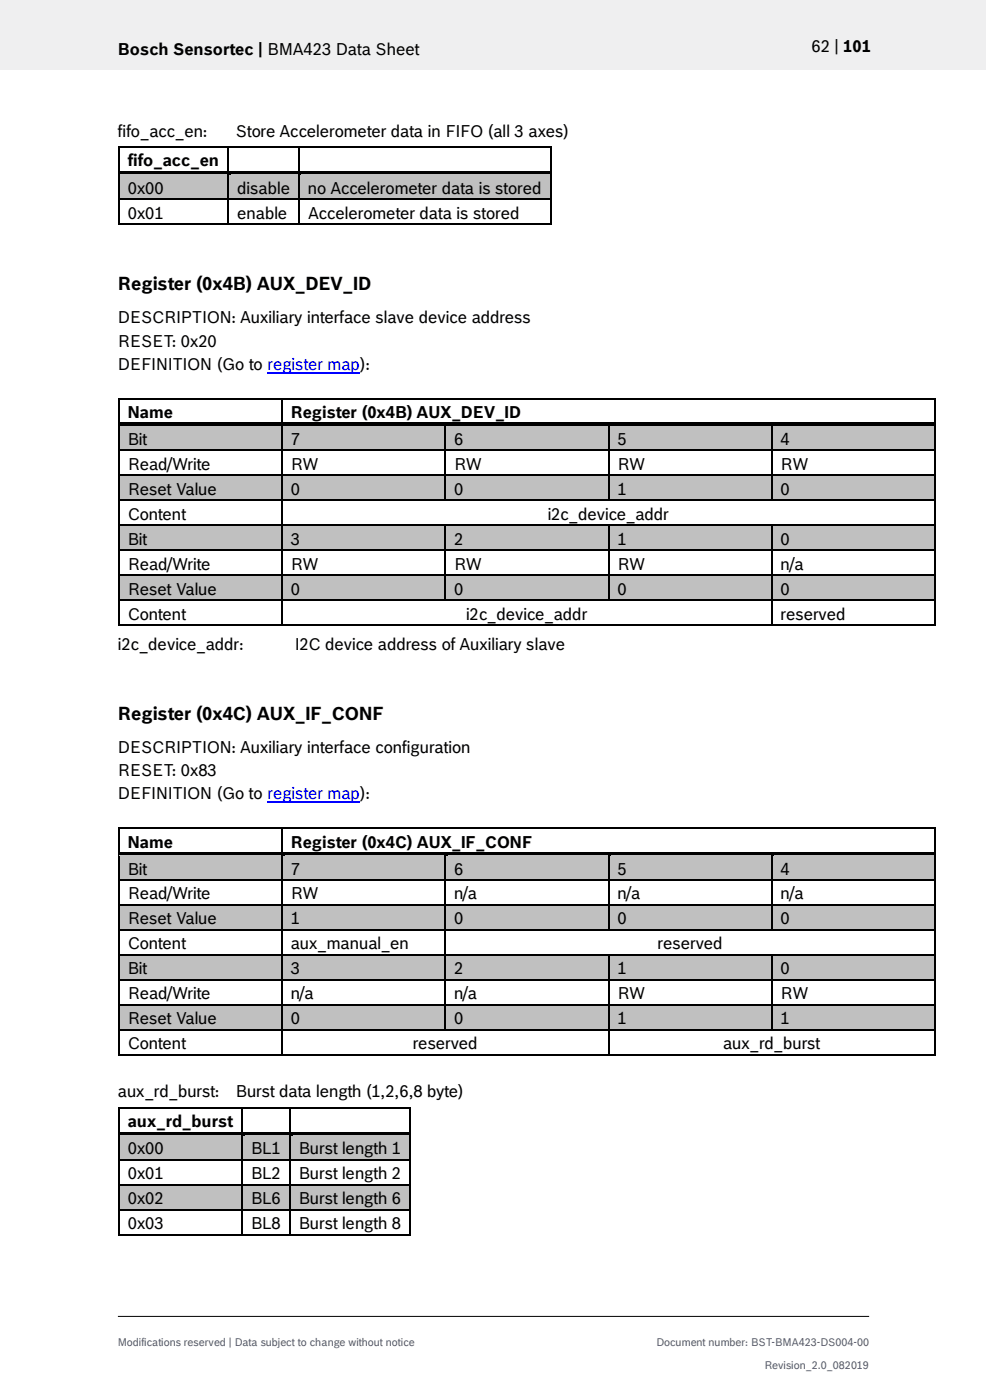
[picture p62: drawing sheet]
<svg xmlns="http://www.w3.org/2000/svg" width="210mm" height="297mm" viewBox="0 0 210 297" stroke-linecap="round" stroke-linejoin="round" font-family="sans-serif">
<defs><g id="words">
<g font-size="3.9">
<text x="25" y="61.6">Register (0x4B) AUX_DEV_ID</text>
<text x="25" y="152.7">Register (0x4C) AUX_IF_CONF</text>
</g>
<g font-size="3.5">
<text x="25" y="11.6">Bosch Sensortec | BMA423 Data Sheet</text>
<text x="172.1" y="11">62 | 101</text>
<text x="25" y="29">fifo_acc_en:</text>
<text x="50" y="29">Store Accelerometer data in FIFO (all 3 axes)</text>
<text x="27.1" y="35.3">fifo_acc_en</text>
<text x="27.1" y="41.1">0x00</text>
<text x="50.3" y="41.1">disable</text>
<text x="65.3" y="41.1">no Accelerometer data is stored</text>
<text x="27.1" y="46.4">0x01</text>
<text x="50.3" y="46.4">enable</text>
<text x="65.3" y="46.4">Accelerometer data is stored</text>
<text x="25" y="68.6">DESCRIPTION: Auxiliary interface slave device address</text>
<text x="25" y="73.5">RESET: 0x20</text>
<text x="25" y="78.5">DEFINITION (Go to register map):</text>
<text x="27.1" y="88.7">Name</text>
<text x="61.7" y="88.7">Register (0x4B) AUX_DEV_ID</text>
<text x="27.1" y="94.4">Bit</text>
<text x="61.7" y="94.4">7</text>
<text x="96.3" y="94.4">6</text>
<text x="131" y="94.4">5</text>
<text x="165.6" y="94.4">4</text>
<text x="27.1" y="99.7">Read/Write</text>
<text x="61.7" y="99.7">RW</text>
<text x="96.3" y="99.7">RW</text>
<text x="131" y="99.7">RW</text>
<text x="165.6" y="99.7">RW</text>
<text x="27.1" y="105">Reset Value</text>
<text x="61.7" y="105">0</text>
<text x="96.3" y="105">0</text>
<text x="131" y="105">1</text>
<text x="165.6" y="105">0</text>
<text x="27.1" y="110.3">Content</text>
<text x="116.2" y="110.3">i2c_device_addr</text>
<text x="27.1" y="115.6">Bit</text>
<text x="61.7" y="115.6">3</text>
<text x="96.3" y="115.6">2</text>
<text x="131" y="115.6">1</text>
<text x="165.6" y="115.6">0</text>
<text x="27.1" y="120.9">Read/Write</text>
<text x="61.7" y="120.9">RW</text>
<text x="96.3" y="120.9">RW</text>
<text x="131" y="120.9">RW</text>
<text x="165.6" y="120.9">n/a</text>
<text x="27.1" y="126.2">Reset Value</text>
<text x="27.1" y="131.5">Content</text>
<text x="61.7" y="126.2">0</text>
<text x="96.3" y="126.2">0</text>
<text x="98.9" y="131.5">i2c_device_addr</text>
<text x="131" y="126.2">0</text>
<text x="165.6" y="126.2">0</text>
<text x="165.6" y="131.5">reserved</text>
<text x="25" y="137.8">i2c_device_addr:</text>
<text x="62.5" y="137.8">I2C device address of Auxiliary slave</text>
<text x="25" y="159.7">DESCRIPTION: Auxiliary interface configuration</text>
<text x="25" y="164.7">RESET: 0x83</text>
<text x="25" y="169.6">DEFINITION (Go to register map):</text>
<text x="27.1" y="179.8">Name</text>
<text x="61.7" y="179.8">Register (0x4C) AUX_IF_CONF</text>
<text x="27.1" y="185.5">Bit</text>
<text x="61.7" y="185.5">7</text>
<text x="96.3" y="185.5">6</text>
<text x="131" y="185.5">5</text>
<text x="165.6" y="185.5">4</text>
<text x="27.1" y="190.8">Read/Write</text>
<text x="61.7" y="190.8">RW</text>
<text x="96.3" y="190.8">n/a</text>
<text x="131" y="190.8">n/a</text>
<text x="165.6" y="190.8">n/a</text>
<text x="27.1" y="196.1">Reset Value</text>
<text x="61.7" y="196.1">1</text>
<text x="96.3" y="196.1">0</text>
<text x="131" y="196.1">0</text>
<text x="165.6" y="196.1">0</text>
<text x="27.1" y="201.4">Content</text>
<text x="61.7" y="201.4">aux_manual_en</text>
<text x="139.5" y="201.4">reserved</text>
<text x="27.1" y="206.7">Bit</text>
<text x="61.7" y="206.7">3</text>
<text x="96.3" y="206.7">2</text>
<text x="131" y="206.7">1</text>
<text x="165.6" y="206.7">0</text>
<text x="27.1" y="212">Read/Write</text>
<text x="61.7" y="212">n/a</text>
<text x="96.3" y="212">n/a</text>
<text x="131" y="212">RW</text>
<text x="165.6" y="212">RW</text>
<text x="27.1" y="217.3">Reset Value</text>
<text x="61.7" y="217.3">0</text>
<text x="96.3" y="217.3">0</text>
<text x="131" y="217.3">1</text>
<text x="165.6" y="217.3">1</text>
<text x="27.1" y="222.6">Content</text>
<text x="87.6" y="222.6">reserved</text>
<text x="153.4" y="222.6">aux_rd_burst</text>
<text x="25" y="232.8">aux_rd_burst:</text>
<text x="50" y="232.8">Burst data length (1,2,6,8 byte)</text>
<text x="27.1" y="239.2">aux_rd_burst</text>
<text x="27.1" y="244.9">0x00</text>
<text x="53.3" y="244.9">BL1</text>
<text x="63.4" y="244.9">Burst length 1</text>
<text x="27.1" y="250.2">0x01</text>
<text x="53.3" y="250.2">BL2</text>
<text x="63.4" y="250.2">Burst length 2</text>
<text x="27.1" y="255.5">0x02</text>
<text x="53.3" y="255.5">BL6</text>
<text x="63.4" y="255.5">Burst length 6</text>
<text x="27.1" y="260.8">0x03</text>
<text x="53.3" y="260.8">BL8</text>
<text x="63.4" y="260.8">Burst length 8</text>
</g>
<g font-size="2.3" fill="#535f6b">
<text x="25" y="285.6">Modifications reserved | Data subject to change without notice</text>
<text x="139.3" y="285.6">Document number: BST-BMA423-DS004-00</text>
<text x="162.2" y="290.5">Revision_2.0_082019</text>
</g>
</g></defs>
<path d="M-.1 0h209.2v14.8h-209.2z" fill-rule="evenodd" fill="#efeff0"/>
<path d="M25 279.3h159.4" fill="none" stroke="#000" stroke-width=".21"/>
<g fill="#000">
<path d="M25 31h.4v.3h-.4z" fill-rule="evenodd"/>
<path d="M25 31h.4v.3h-.4z" fill-rule="evenodd"/>
<path d="M48.3 31h.3v.3h-.3z" fill-rule="evenodd"/>
<path d="M63.3 31h.3v.3h-.3z" fill-rule="evenodd"/>
<path d="M116.7 31h.3v.3h-.3z" fill-rule="evenodd"/>
<path d="M116.7 31h.3v.3h-.3z" fill-rule="evenodd"/>
</g>
<path d="M25.2 31.3v5M25.4 31.2h22.9M48.4 31.3v5M48.6 31.2h14.7M63.4 31.3v5M63.6 31.2h53.1M116.9 31.3v5" fill="none" stroke="#000" stroke-width=".34"/>
<g fill="#c0c0c0">
<path d="M25.4 37.1h22.9v4.9h-22.9z" fill-rule="evenodd"/>
<path d="M27.1 37.1h19.4v4.9h-19.4z" fill-rule="evenodd"/>
<path d="M48.6 37.1h14.7v4.9h-14.7z" fill-rule="evenodd"/>
<path d="M50.3 37.1h11.2v4.9h-11.2z" fill-rule="evenodd"/>
<path d="M63.6 37.1h53.1v4.9h-53.1z" fill-rule="evenodd"/>
<path d="M65.3 37.1h49.7v4.9h-49.7z" fill-rule="evenodd"/>
</g>
<g fill="#000">
<path d="M25 36.3h.4v.8h-.4z" fill-rule="evenodd"/>
<path d="M25.4 36.3h22.9v.7h-22.9z" fill-rule="evenodd"/>
</g>
<path d="M25.4 37.1h22.9" fill="none" stroke="#c0c0c0" stroke-width=".21"/>
<path d="M48.6 37l.4 .1z" fill-rule="evenodd" fill="#c0c0c0"/>
<g fill="#000">
<path d="M48.3 37l.3 .1z" fill-rule="evenodd"/>
<path d="M48.3 36.3h.7v.7h-.7z" fill-rule="evenodd"/>
<path d="M49 36.3h14.3v.7h-14.3z" fill-rule="evenodd"/>
</g>
<path d="M49 37.1h14.3" fill="none" stroke="#c0c0c0" stroke-width=".21"/>
<path d="M63.6 37l.4 .1z" fill-rule="evenodd" fill="#c0c0c0"/>
<g fill="#000">
<path d="M63.3 37l.3 .1z" fill-rule="evenodd"/>
<path d="M63.3 36.3h.7v.7h-.7z" fill-rule="evenodd"/>
<path d="M64 36.3h52.7v.7h-52.7z" fill-rule="evenodd"/>
<path d="M116.7 36.3h.3v.8h-.3z" fill-rule="evenodd"/>
<path d="M25 42h.4v.4h-.4z" fill-rule="evenodd"/>
<path d="M25 47.3h.4v.4h-.4z" fill-rule="evenodd"/>
<path d="M25 47.3h.4v.4h-.4z" fill-rule="evenodd"/>
<path d="M48.3 42h.3v.4h-.3z" fill-rule="evenodd"/>
<path d="M48.3 47.3h.3v.4h-.3z" fill-rule="evenodd"/>
<path d="M63.3 42h.3v.4h-.3z" fill-rule="evenodd"/>
<path d="M63.3 47.3h.3v.4h-.3z" fill-rule="evenodd"/>
<path d="M116.7 42h.3v.4h-.3z" fill-rule="evenodd"/>
<path d="M116.7 47.3h.3v.4h-.3z" fill-rule="evenodd"/>
<path d="M116.7 47.3h.3v.4h-.3z" fill-rule="evenodd"/>
<path d="M25 84.4h.4v.3h-.4z" fill-rule="evenodd"/>
<path d="M25 84.4h.4v.3h-.4z" fill-rule="evenodd"/>
<path d="M59.7 84.4h.3v.3h-.3z" fill-rule="evenodd"/>
<path d="M198.2 84.4h.3v.3h-.3z" fill-rule="evenodd"/>
<path d="M198.2 84.4h.3v.3h-.3z" fill-rule="evenodd"/>
</g>
<path d="M64 37.1h52.7" fill="none" stroke="#c0c0c0" stroke-width=".21"/>
<g fill="none" stroke="#000" stroke-width=".34">
<path d="M25.2 37.1v4.9M48.4 37.1v4.9M63.4 37.1v4.9M116.9 37.1v4.9M25.2 42.4v4.9M25.4 42.2h22.9M25.4 47.5h22.9M48.4 42.4v4.9M48.6 42.2h14.7M48.6 47.5h14.7M63.4 42.4v4.9M63.6 42.2h53.1"/>
<path d="M63.6 47.5h53.1M116.9 42.4v4.9M25.2 84.7v5M25.4 84.5h34.3M59.8 84.7v5M60 84.5h138.2M198.3 84.7v5"/>
</g>
<path d="M56.7 79.1h19.7" fill="none" stroke="#00f" stroke-width=".25"/>
<g fill="#c0c0c0">
<path d="M25.4 90.5h34.2v4.9h-34.2z" fill-rule="evenodd"/>
<path d="M27.1 90.5h30.8v4.9h-30.8z" fill-rule="evenodd"/>
<path d="M60 90.5h34.2v4.9h-34.2z" fill-rule="evenodd"/>
<path d="M61.7 90.5h30.8v4.9h-30.8z" fill-rule="evenodd"/>
<path d="M94.6 90.5h34.3v4.9h-34.3z" fill-rule="evenodd"/>
<path d="M96.3 90.5h30.9v4.9h-30.9z" fill-rule="evenodd"/>
<path d="M129.2 90.5h34.3v4.9h-34.3z" fill-rule="evenodd"/>
<path d="M131 90.5h30.8v4.9h-30.8z" fill-rule="evenodd"/>
<path d="M163.9 90.5h34.3v4.9h-34.3z" fill-rule="evenodd"/>
<path d="M165.6 90.5h30.8v4.9h-30.8z" fill-rule="evenodd"/>
</g>
<g fill="#000">
<path d="M25 89.7h.4v.8h-.4z" fill-rule="evenodd"/>
<path d="M25.4 89.7h34.3v.7h-34.3z" fill-rule="evenodd"/>
</g>
<path d="M25.4 90.5h34.3" fill="none" stroke="#c0c0c0" stroke-width=".21"/>
<path d="M60 90.4l.4 .1z" fill-rule="evenodd" fill="#c0c0c0"/>
<g fill="#000">
<path d="M59.7 90.4l.3 .1z" fill-rule="evenodd"/>
<path d="M59.7 89.7h.7v.7h-.7z" fill-rule="evenodd"/>
<path d="M60.4 89.7h33.9v.7h-33.9z" fill-rule="evenodd"/>
</g>
<path d="M60.4 90.5h33.9" fill="none" stroke="#c0c0c0" stroke-width=".21"/>
<path d="M94.6 90.4l.5 .1z" fill-rule="evenodd" fill="#c0c0c0"/>
<g fill="#000">
<path d="M94.3 90.4l.3 .1z" fill-rule="evenodd"/>
<path d="M94.3 89.7h.8v.7h-.8z" fill-rule="evenodd"/>
<path d="M95.1 89.7h33.8v.7h-33.8z" fill-rule="evenodd"/>
</g>
<path d="M95.1 90.5h33.8" fill="none" stroke="#c0c0c0" stroke-width=".21"/>
<path d="M129.3 90.4l.4 .1z" fill-rule="evenodd" fill="#c0c0c0"/>
<g fill="#000">
<path d="M128.9 90.4l.4 .1z" fill-rule="evenodd"/>
<path d="M128.9 89.7h.8v.7h-.8z" fill-rule="evenodd"/>
<path d="M129.7 89.7h33.8v.7h-33.8z" fill-rule="evenodd"/>
</g>
<path d="M129.7 90.5h33.8" fill="none" stroke="#c0c0c0" stroke-width=".21"/>
<path d="M163.9 90.4l.4 .1z" fill-rule="evenodd" fill="#c0c0c0"/>
<g fill="#000">
<path d="M25 95.4h.4v.3h-.4z" fill-rule="evenodd"/>
<path d="M59.7 95.4h.3v.3h-.3z" fill-rule="evenodd"/>
<path d="M94.3 95.4h.3v.3h-.3z" fill-rule="evenodd"/>
<path d="M128.9 95.4h.4v.3h-.4z" fill-rule="evenodd"/>
<path d="M163.5 90.4l.4 .1z" fill-rule="evenodd"/>
<path d="M163.5 89.7h.8v.7h-.8z" fill-rule="evenodd"/>
<path d="M163.5 95.4h.4v.3h-.4z" fill-rule="evenodd"/>
<path d="M164.3 89.7h33.9v.7h-33.9z" fill-rule="evenodd"/>
<path d="M198.2 89.7h.3v.8h-.3z" fill-rule="evenodd"/>
<path d="M198.2 95.4h.3v.3h-.3z" fill-rule="evenodd"/>
</g>
<path d="M164.3 90.5h33.9" fill="none" stroke="#c0c0c0" stroke-width=".21"/>
<g fill="none" stroke="#000" stroke-width=".34">
<path d="M25.2 90.5v4.9M25.2 95.7v5M25.4 95.6h34.3M59.8 90.5v4.9M59.8 95.7v5M60 95.6h34.3M94.5 90.5v4.9M94.5 95.7v5M94.6 95.6h34.3M129.1 90.5v4.9M129.1 95.7v5M129.3 95.6h34.2"/>
<path d="M163.7 90.5v4.9M163.7 95.7v5M163.9 95.6h34.3M198.3 90.5v4.9M198.3 95.7v5"/>
</g>
<g fill="#c0c0c0">
<path d="M25.4 101.1h34.2v4.9h-34.2z" fill-rule="evenodd"/>
<path d="M27.1 101.1h30.8v4.9h-30.8z" fill-rule="evenodd"/>
<path d="M60 101.1h34.2v4.9h-34.2z" fill-rule="evenodd"/>
<path d="M61.7 101.1h30.8v4.9h-30.8z" fill-rule="evenodd"/>
<path d="M94.6 101.1h34.3v4.9h-34.3z" fill-rule="evenodd"/>
<path d="M96.3 101.1h30.9v4.9h-30.9z" fill-rule="evenodd"/>
<path d="M129.2 101.1h34.3v4.9h-34.3z" fill-rule="evenodd"/>
<path d="M131 101.1h30.8v4.9h-30.8z" fill-rule="evenodd"/>
<path d="M163.9 101.1h34.3v4.9h-34.3z" fill-rule="evenodd"/>
<path d="M165.6 101.1h30.8v4.9h-30.8z" fill-rule="evenodd"/>
</g>
<g fill="#000">
<path d="M25 100.7h.4v.3h-.4z" fill-rule="evenodd"/>
<path d="M25 106h.4v.3h-.4z" fill-rule="evenodd"/>
<path d="M59.7 100.7h.3v.3h-.3z" fill-rule="evenodd"/>
<path d="M59.7 106h.3v.3h-.3z" fill-rule="evenodd"/>
<path d="M94.3 100.7h.3v.3h-.3z" fill-rule="evenodd"/>
<path d="M94.3 106h.3v.3h-.3z" fill-rule="evenodd"/>
<path d="M128.9 100.7h.4v.3h-.4z" fill-rule="evenodd"/>
<path d="M128.9 106h.4v.3h-.4z" fill-rule="evenodd"/>
<path d="M163.5 100.7h.4v.3h-.4z" fill-rule="evenodd"/>
<path d="M163.5 106h.4v.3h-.4z" fill-rule="evenodd"/>
<path d="M198.2 100.7h.3v.3h-.3z" fill-rule="evenodd"/>
<path d="M198.2 106h.3v.3h-.3z" fill-rule="evenodd"/>
</g>
<g fill="none" stroke="#000" stroke-width=".34">
<path d="M25.2 101v5M25.2 106.3v5M25.4 100.9h34.3M25.4 106.1h34.3M59.8 101v5M59.8 106.3v5M60 100.9h34.3M60 106.1h34.3M94.5 101v5M94.6 100.9h34.3M94.6 106.1h34.3M129.1 101v5"/>
<path d="M129.3 100.9h34.2M129.3 106.1h34.2M163.7 101v5M163.9 100.9h34.3M163.9 106.1h34.3M198.3 101v5M198.3 106.3v5"/>
</g>
<g fill="#c0c0c0">
<path d="M25.4 111.7h34.2v4.9h-34.2z" fill-rule="evenodd"/>
<path d="M27.1 111.7h30.8v4.9h-30.8z" fill-rule="evenodd"/>
<path d="M60 111.7h34.2v4.9h-34.2z" fill-rule="evenodd"/>
<path d="M61.7 111.7h30.8v4.9h-30.8z" fill-rule="evenodd"/>
<path d="M94.6 111.7h34.3v4.9h-34.3z" fill-rule="evenodd"/>
<path d="M96.3 111.7h30.9v4.9h-30.9z" fill-rule="evenodd"/>
<path d="M129.2 111.7h34.3v4.9h-34.3z" fill-rule="evenodd"/>
<path d="M131 111.7h30.8v4.9h-30.8z" fill-rule="evenodd"/>
<path d="M163.9 111.7h34.3v4.9h-34.3z" fill-rule="evenodd"/>
<path d="M165.6 111.7h30.8v4.9h-30.8z" fill-rule="evenodd"/>
</g>
<g fill="#000">
<path d="M25 111.3h.4v.3h-.4z" fill-rule="evenodd"/>
<path d="M25 116.6h.4v.3h-.4z" fill-rule="evenodd"/>
<path d="M59.7 111.3h.3v.3h-.3z" fill-rule="evenodd"/>
<path d="M59.7 116.6h.3v.3h-.3z" fill-rule="evenodd"/>
<path d="M94.3 111.3h.3v.3h-.3z" fill-rule="evenodd"/>
<path d="M94.3 116.6h.3v.3h-.3z" fill-rule="evenodd"/>
<path d="M128.9 111.3h.4v.3h-.4z" fill-rule="evenodd"/>
<path d="M128.9 116.6h.4v.3h-.4z" fill-rule="evenodd"/>
<path d="M163.5 111.3h.4v.3h-.4z" fill-rule="evenodd"/>
<path d="M163.5 116.6h.4v.3h-.4z" fill-rule="evenodd"/>
<path d="M198.2 111.3h.3v.3h-.3z" fill-rule="evenodd"/>
<path d="M198.2 116.6h.3v.3h-.3z" fill-rule="evenodd"/>
</g>
<g fill="none" stroke="#000" stroke-width=".34">
<path d="M25.2 111.6v5M25.2 116.9v5M25.4 111.4h34.3M25.4 116.7h34.3M59.8 111.6v5M59.8 116.9v5M60 111.4h34.3M60 116.7h34.3M94.5 111.6v5M94.5 116.9v5M94.6 111.4h34.3M94.6 116.7h34.3"/>
<path d="M129.1 111.6v5M129.1 116.9v5M129.3 111.4h34.2M129.3 116.7h34.2M163.7 111.6v5M163.7 116.9v5M163.9 111.4h34.3M163.9 116.7h34.3M198.3 111.6v5M198.3 116.9v5"/>
</g>
<g fill="#c0c0c0">
<path d="M25.4 122.2h34.2v4.9h-34.2z" fill-rule="evenodd"/>
<path d="M27.1 122.2h30.8v4.9h-30.8z" fill-rule="evenodd"/>
<path d="M60 122.2h34.2v4.9h-34.2z" fill-rule="evenodd"/>
<path d="M61.7 122.2h30.8v4.9h-30.8z" fill-rule="evenodd"/>
<path d="M94.6 122.2h34.3v4.9h-34.3z" fill-rule="evenodd"/>
<path d="M96.3 122.2h30.9v4.9h-30.9z" fill-rule="evenodd"/>
<path d="M129.2 122.2h34.3v4.9h-34.3z" fill-rule="evenodd"/>
<path d="M131 122.2h30.8v4.9h-30.8z" fill-rule="evenodd"/>
<path d="M163.9 122.2h34.3v4.9h-34.3z" fill-rule="evenodd"/>
<path d="M165.6 122.2h30.8v4.9h-30.8z" fill-rule="evenodd"/>
</g>
<g fill="#000">
<path d="M25 121.9h.4v.3h-.4z" fill-rule="evenodd"/>
<path d="M25 127.1h.4v.4h-.4z" fill-rule="evenodd"/>
<path d="M25 132.5h.4v.3h-.4z" fill-rule="evenodd"/>
<path d="M25 132.5h.4v.3h-.4z" fill-rule="evenodd"/>
<path d="M59.7 121.9h.3v.3h-.3z" fill-rule="evenodd"/>
<path d="M59.7 127.1h.3v.4h-.3z" fill-rule="evenodd"/>
<path d="M59.7 132.5h.3v.3h-.3z" fill-rule="evenodd"/>
<path d="M94.3 121.9h.3v.3h-.3z" fill-rule="evenodd"/>
<path d="M94.3 127.1h.3v.4h-.3z" fill-rule="evenodd"/>
<path d="M128.9 121.9h.4v.3h-.4z" fill-rule="evenodd"/>
<path d="M128.9 127.1h.4v.4h-.4z" fill-rule="evenodd"/>
<path d="M163.5 121.9h.4v.3h-.4z" fill-rule="evenodd"/>
<path d="M163.5 127.1h.4v.4h-.4z" fill-rule="evenodd"/>
<path d="M163.5 132.5h.4v.3h-.4z" fill-rule="evenodd"/>
<path d="M198.2 121.9h.3v.3h-.3z" fill-rule="evenodd"/>
<path d="M198.2 127.1h.3v.4h-.3z" fill-rule="evenodd"/>
<path d="M198.2 132.5h.3v.3h-.3z" fill-rule="evenodd"/>
<path d="M198.2 132.5h.3v.3h-.3z" fill-rule="evenodd"/>
<path d="M25 175.5h.4v.3h-.4z" fill-rule="evenodd"/>
<path d="M25 175.5h.4v.3h-.4z" fill-rule="evenodd"/>
<path d="M59.7 175.5h.3v.3h-.3z" fill-rule="evenodd"/>
<path d="M198.2 175.5h.3v.3h-.3z" fill-rule="evenodd"/>
<path d="M198.2 175.5h.3v.3h-.3z" fill-rule="evenodd"/>
</g>
<g fill="none" stroke="#000" stroke-width=".34">
<path d="M25.2 122.2v4.9M25.2 127.5v5M25.4 122h34.3M25.4 127.3h34.3M25.4 132.6h34.3M59.8 122.2v4.9M59.8 127.5v5M60 122h34.3M60 127.3h34.3M60 132.6h103.5M94.5 122.2v4.9M94.6 122h34.3"/>
<path d="M94.6 127.3h34.3M129.1 122.2v4.9M129.3 122h34.2M129.3 127.3h34.2M163.7 122.2v4.9M163.7 127.5v5M163.9 122h34.3M163.9 127.3h34.3M163.9 132.6h34.3M198.3 122.2v4.9M198.3 127.5v5M25.2 175.8v5"/>
<path d="M25.4 175.7h34.3M59.8 175.8v5M60 175.7h138.2M198.3 175.8v5"/>
</g>
<path d="M56.7 170.2h19.7" fill="none" stroke="#00f" stroke-width=".25"/>
<g fill="#c0c0c0">
<path d="M25.4 181.6h34.2v4.9h-34.2z" fill-rule="evenodd"/>
<path d="M27.1 181.6h30.8v4.9h-30.8z" fill-rule="evenodd"/>
<path d="M60 181.6h34.2v4.9h-34.2z" fill-rule="evenodd"/>
<path d="M61.7 181.6h30.8v4.9h-30.8z" fill-rule="evenodd"/>
<path d="M94.6 181.6h34.3v4.9h-34.3z" fill-rule="evenodd"/>
<path d="M96.3 181.6h30.9v4.9h-30.9z" fill-rule="evenodd"/>
<path d="M129.2 181.6h34.3v4.9h-34.3z" fill-rule="evenodd"/>
<path d="M131 181.6h30.8v4.9h-30.8z" fill-rule="evenodd"/>
<path d="M163.9 181.6h34.3v4.9h-34.3z" fill-rule="evenodd"/>
<path d="M165.6 181.6h30.8v4.9h-30.8z" fill-rule="evenodd"/>
</g>
<g fill="#000">
<path d="M25 180.8h.4v.8h-.4z" fill-rule="evenodd"/>
<path d="M25.4 180.8h34.3v.8h-34.3z" fill-rule="evenodd"/>
</g>
<path d="M25.4 181.6h34.3" fill="none" stroke="#c0c0c0" stroke-width=".21"/>
<path d="M60 181.6h.4z" fill-rule="evenodd" fill="#c0c0c0"/>
<g fill="#000">
<path d="M59.7 181.6h.3z" fill-rule="evenodd"/>
<path d="M59.7 180.8h.7v.8h-.7z" fill-rule="evenodd"/>
<path d="M60.4 180.8h33.9v.8h-33.9z" fill-rule="evenodd"/>
</g>
<path d="M60.4 181.6h33.9" fill="none" stroke="#c0c0c0" stroke-width=".21"/>
<path d="M94.6 181.6h.5z" fill-rule="evenodd" fill="#c0c0c0"/>
<g fill="#000">
<path d="M94.3 181.6h.3z" fill-rule="evenodd"/>
<path d="M94.3 180.8h.8v.8h-.8z" fill-rule="evenodd"/>
<path d="M95.1 180.8h33.8v.8h-33.8z" fill-rule="evenodd"/>
</g>
<path d="M95.1 181.6h33.8" fill="none" stroke="#c0c0c0" stroke-width=".21"/>
<path d="M129.3 181.6h.4z" fill-rule="evenodd" fill="#c0c0c0"/>
<g fill="#000">
<path d="M128.9 181.6h.4z" fill-rule="evenodd"/>
<path d="M128.9 180.8h.8v.8h-.8z" fill-rule="evenodd"/>
<path d="M129.7 180.8h33.8v.8h-33.8z" fill-rule="evenodd"/>
</g>
<path d="M129.7 181.6h33.8" fill="none" stroke="#c0c0c0" stroke-width=".21"/>
<path d="M163.9 181.6h.4z" fill-rule="evenodd" fill="#c0c0c0"/>
<g fill="#000">
<path d="M25 186.5h.4v.3h-.4z" fill-rule="evenodd"/>
<path d="M59.7 186.5h.3v.3h-.3z" fill-rule="evenodd"/>
<path d="M94.3 186.5h.3v.3h-.3z" fill-rule="evenodd"/>
<path d="M128.9 186.5h.4v.3h-.4z" fill-rule="evenodd"/>
<path d="M163.5 181.6h.4z" fill-rule="evenodd"/>
<path d="M163.5 180.8h.8v.8h-.8z" fill-rule="evenodd"/>
<path d="M163.5 186.5h.4v.3h-.4z" fill-rule="evenodd"/>
<path d="M164.3 180.8h33.9v.8h-33.9z" fill-rule="evenodd"/>
<path d="M198.2 180.8h.3v.8h-.3z" fill-rule="evenodd"/>
<path d="M198.2 186.5h.3v.3h-.3z" fill-rule="evenodd"/>
</g>
<path d="M164.3 181.6h33.9" fill="none" stroke="#c0c0c0" stroke-width=".21"/>
<g fill="none" stroke="#000" stroke-width=".34">
<path d="M25.2 181.6v4.9M25.2 186.8v5M25.4 186.7h34.3M59.8 181.6v4.9M59.8 186.8v5M60 186.7h34.3M94.5 181.6v4.9M94.5 186.8v5M94.6 186.7h34.3M129.1 181.6v4.9M129.1 186.8v5M129.3 186.7h34.2"/>
<path d="M163.7 181.6v4.9M163.7 186.8v5M163.9 186.7h34.3M198.3 181.6v4.9M198.3 186.8v5"/>
</g>
<g fill="#c0c0c0">
<path d="M25.4 192.2h34.2v4.9h-34.2z" fill-rule="evenodd"/>
<path d="M27.1 192.2h30.8v4.9h-30.8z" fill-rule="evenodd"/>
<path d="M60 192.2h34.2v4.9h-34.2z" fill-rule="evenodd"/>
<path d="M61.7 192.2h30.8v4.9h-30.8z" fill-rule="evenodd"/>
<path d="M94.6 192.2h34.3v4.9h-34.3z" fill-rule="evenodd"/>
<path d="M96.3 192.2h30.9v4.9h-30.9z" fill-rule="evenodd"/>
<path d="M129.2 192.2h34.3v4.9h-34.3z" fill-rule="evenodd"/>
<path d="M131 192.2h30.8v4.9h-30.8z" fill-rule="evenodd"/>
<path d="M163.9 192.2h34.3v4.9h-34.3z" fill-rule="evenodd"/>
<path d="M165.6 192.2h30.8v4.9h-30.8z" fill-rule="evenodd"/>
</g>
<g fill="#000">
<path d="M25 191.8h.4v.3h-.4z" fill-rule="evenodd"/>
<path d="M25 197.1h.4v.3h-.4z" fill-rule="evenodd"/>
<path d="M59.7 191.8h.3v.3h-.3z" fill-rule="evenodd"/>
<path d="M59.7 197.1h.3v.3h-.3z" fill-rule="evenodd"/>
<path d="M94.3 191.8h.3v.3h-.3z" fill-rule="evenodd"/>
<path d="M94.3 197.1h.3v.3h-.3z" fill-rule="evenodd"/>
<path d="M128.9 191.8h.4v.3h-.4z" fill-rule="evenodd"/>
<path d="M128.9 197.1h.4v.3h-.4z" fill-rule="evenodd"/>
<path d="M163.5 191.8h.4v.3h-.4z" fill-rule="evenodd"/>
<path d="M163.5 197.1h.4v.3h-.4z" fill-rule="evenodd"/>
<path d="M198.2 191.8h.3v.3h-.3z" fill-rule="evenodd"/>
<path d="M198.2 197.1h.3v.3h-.3z" fill-rule="evenodd"/>
</g>
<g fill="none" stroke="#000" stroke-width=".34">
<path d="M25.2 192.1v5M25.2 197.4v5M25.4 192h34.3M25.4 197.3h34.3M59.8 192.1v5M59.8 197.4v5M60 192h34.3M60 197.3h34.3M94.5 192.1v5M94.5 197.4v5M94.6 192h34.3M94.6 197.3h34.3"/>
<path d="M129.1 192.1v5M129.3 192h34.2M129.3 197.3h34.2M163.7 192.1v5M163.9 192h34.3M163.9 197.3h34.3M198.3 192.1v5M198.3 197.4v5"/>
</g>
<g fill="#c0c0c0">
<path d="M25.4 202.8h34.2v4.9h-34.2z" fill-rule="evenodd"/>
<path d="M27.1 202.8h30.8v4.9h-30.8z" fill-rule="evenodd"/>
<path d="M60 202.8h34.2v4.9h-34.2z" fill-rule="evenodd"/>
<path d="M61.7 202.8h30.8v4.9h-30.8z" fill-rule="evenodd"/>
<path d="M94.6 202.8h34.3v4.9h-34.3z" fill-rule="evenodd"/>
<path d="M96.3 202.8h30.9v4.9h-30.9z" fill-rule="evenodd"/>
<path d="M129.2 202.8h34.3v4.9h-34.3z" fill-rule="evenodd"/>
<path d="M131 202.8h30.8v4.9h-30.8z" fill-rule="evenodd"/>
<path d="M163.9 202.8h34.3v4.9h-34.3z" fill-rule="evenodd"/>
<path d="M165.6 202.8h30.8v4.9h-30.8z" fill-rule="evenodd"/>
</g>
<g fill="#000">
<path d="M25 202.4h.4v.3h-.4z" fill-rule="evenodd"/>
<path d="M25 207.7h.4v.3h-.4z" fill-rule="evenodd"/>
<path d="M59.7 202.4h.3v.3h-.3z" fill-rule="evenodd"/>
<path d="M59.7 207.7h.3v.3h-.3z" fill-rule="evenodd"/>
<path d="M94.3 202.4h.3v.3h-.3z" fill-rule="evenodd"/>
<path d="M94.3 207.7h.3v.3h-.3z" fill-rule="evenodd"/>
<path d="M128.9 202.4h.4v.3h-.4z" fill-rule="evenodd"/>
<path d="M128.9 207.7h.4v.3h-.4z" fill-rule="evenodd"/>
<path d="M163.5 202.4h.4v.3h-.4z" fill-rule="evenodd"/>
<path d="M163.5 207.7h.4v.3h-.4z" fill-rule="evenodd"/>
<path d="M198.2 202.4h.3v.3h-.3z" fill-rule="evenodd"/>
<path d="M198.2 207.7h.3v.3h-.3z" fill-rule="evenodd"/>
</g>
<g fill="none" stroke="#000" stroke-width=".34">
<path d="M25.2 202.7v5M25.2 208v5M25.4 202.5h34.3M25.4 207.8h34.3M59.8 202.7v5M59.8 208v5M60 202.5h34.3M60 207.8h34.3M94.5 202.7v5M94.5 208v5M94.6 202.5h34.3M94.6 207.8h34.3"/>
<path d="M129.1 202.7v5M129.1 208v5M129.3 202.5h34.2M129.3 207.8h34.2M163.7 202.7v5M163.7 208v5M163.9 202.5h34.3M163.9 207.8h34.3M198.3 202.7v5M198.3 208v5"/>
</g>
<g fill="#c0c0c0">
<path d="M25.4 213.3h34.2v5h-34.2z" fill-rule="evenodd"/>
<path d="M27.1 213.3h30.8v5h-30.8z" fill-rule="evenodd"/>
<path d="M60 213.3h34.2v5h-34.2z" fill-rule="evenodd"/>
<path d="M61.7 213.3h30.8v5h-30.8z" fill-rule="evenodd"/>
<path d="M94.6 213.3h34.3v5h-34.3z" fill-rule="evenodd"/>
<path d="M96.3 213.3h30.9v5h-30.9z" fill-rule="evenodd"/>
<path d="M129.2 213.3h34.3v5h-34.3z" fill-rule="evenodd"/>
<path d="M131 213.3h30.8v5h-30.8z" fill-rule="evenodd"/>
<path d="M163.9 213.3h34.3v5h-34.3z" fill-rule="evenodd"/>
<path d="M165.6 213.3h30.8v5h-30.8z" fill-rule="evenodd"/>
</g>
<g fill="#000">
<path d="M25 213h.4v.3h-.4z" fill-rule="evenodd"/>
<path d="M25 218.3h.4v.3h-.4z" fill-rule="evenodd"/>
<path d="M59.7 213h.3v.3h-.3z" fill-rule="evenodd"/>
<path d="M59.7 218.3h.3v.3h-.3z" fill-rule="evenodd"/>
<path d="M94.3 213h.3v.3h-.3z" fill-rule="evenodd"/>
<path d="M94.3 218.3h.3v.3h-.3z" fill-rule="evenodd"/>
<path d="M128.9 213h.4v.3h-.4z" fill-rule="evenodd"/>
<path d="M128.9 218.3h.4v.3h-.4z" fill-rule="evenodd"/>
<path d="M163.5 213h.4v.3h-.4z" fill-rule="evenodd"/>
<path d="M163.5 218.3h.4v.3h-.4z" fill-rule="evenodd"/>
<path d="M198.2 213h.3v.3h-.3z" fill-rule="evenodd"/>
<path d="M198.2 218.3h.3v.3h-.3z" fill-rule="evenodd"/>
<path d="M25 223.6h.4v.3h-.4z" fill-rule="evenodd"/>
<path d="M25 223.6h.4v.3h-.4z" fill-rule="evenodd"/>
<path d="M25 234.9h.4v.3h-.4z" fill-rule="evenodd"/>
<path d="M25 234.9h.4v.3h-.4z" fill-rule="evenodd"/>
<path d="M51.2 234.9h.4v.3h-.4z" fill-rule="evenodd"/>
<path d="M59.7 223.6h.3v.3h-.3z" fill-rule="evenodd"/>
<path d="M61.3 234.9h.3v.3h-.3z" fill-rule="evenodd"/>
<path d="M86.9 234.9h.3v.3h-.3z" fill-rule="evenodd"/>
<path d="M86.9 234.9h.3v.3h-.3z" fill-rule="evenodd"/>
<path d="M128.9 223.6h.4v.3h-.4z" fill-rule="evenodd"/>
<path d="M198.2 223.6h.3v.3h-.3z" fill-rule="evenodd"/>
<path d="M198.2 223.6h.3v.3h-.3z" fill-rule="evenodd"/>
</g>
<g fill="none" stroke="#000" stroke-width=".34">
<path d="M25.2 213.3v5M25.2 218.6v5M25.4 213.1h34.3M25.4 218.4h34.3M59.8 213.3v5M59.8 218.6v5M60 213.1h34.3M60 218.4h34.3M94.5 213.3v5M94.6 213.1h34.3M94.6 218.4h34.3M129.1 213.3v5"/>
<path d="M129.1 218.6v5M129.3 213.1h34.2M129.3 218.4h34.2M163.7 213.3v5M163.9 213.1h34.3M163.9 218.4h34.3M198.3 213.3v5M198.3 218.6v5M25.2 235.2v4.9M25.4 223.8h34.3M25.4 235h25.8M51.4 235.2v4.9"/>
<path d="M51.6 235h9.7M60 223.8h68.9M61.5 235.2v4.9M61.6 235h25.3M87.1 235.2v4.9M129.3 223.8h68.9"/>
</g>
<g fill="#c0c0c0">
<path d="M25.4 241h25.8v4.9h-25.8z" fill-rule="evenodd"/>
<path d="M27.1 241h22.4v4.9h-22.4z" fill-rule="evenodd"/>
<path d="M51.5 241h9.8v4.9h-9.8z" fill-rule="evenodd"/>
<path d="M53.3 241h6.3v4.9h-6.3z" fill-rule="evenodd"/>
<path d="M61.6 241h25.3v4.9h-25.3z" fill-rule="evenodd"/>
<path d="M63.4 241h21.7v4.9h-21.7z" fill-rule="evenodd"/>
</g>
<g fill="#000">
<path d="M25 240.1h.4v.9h-.4z" fill-rule="evenodd"/>
<path d="M25.4 240.1h25.8v.8h-25.8z" fill-rule="evenodd"/>
</g>
<path d="M25.4 240.9h25.8" fill="none" stroke="#c0c0c0" stroke-width=".21"/>
<path d="M51.6 240.9l.4 .1z" fill-rule="evenodd" fill="#c0c0c0"/>
<g fill="#000">
<path d="M51.2 240.9l.4 .1z" fill-rule="evenodd"/>
<path d="M51.2 240.1h.8v.8h-.8z" fill-rule="evenodd"/>
<path d="M52 240.1h9.3v.8h-9.3z" fill-rule="evenodd"/>
</g>
<path d="M52 240.9h9.3" fill="none" stroke="#c0c0c0" stroke-width=".21"/>
<path d="M61.6 240.9l.5 .1z" fill-rule="evenodd" fill="#c0c0c0"/>
<g fill="#000">
<path d="M25 245.9h.4v.3h-.4z" fill-rule="evenodd"/>
<path d="M51.2 245.9h.4v.3h-.4z" fill-rule="evenodd"/>
<path d="M61.3 240.9l.3 .1z" fill-rule="evenodd"/>
<path d="M61.3 240.1h.8v.8h-.8z" fill-rule="evenodd"/>
<path d="M61.3 245.9h.3v.3h-.3z" fill-rule="evenodd"/>
<path d="M62.1 240.1h24.8v.8h-24.8z" fill-rule="evenodd"/>
<path d="M86.9 240.1h.3v.9h-.3z" fill-rule="evenodd"/>
<path d="M86.9 245.9h.3v.3h-.3z" fill-rule="evenodd"/>
</g>
<path d="M62.1 240.9h24.8" fill="none" stroke="#c0c0c0" stroke-width=".21"/>
<path d="M25.2 241v4.9M25.2 246.2v5M25.4 246h25.8M51.4 241v4.9M51.4 246.2v5M51.6 246h9.7M61.5 241v4.9M61.5 246.2v5M61.6 246h25.3M87.1 241v4.9M87.1 246.2v5" fill="none" stroke="#000" stroke-width=".34"/>
<g fill="#c0c0c0">
<path d="M25.4 251.5h25.8v4.9h-25.8z" fill-rule="evenodd"/>
<path d="M27.1 251.5h22.4v4.9h-22.4z" fill-rule="evenodd"/>
<path d="M51.5 251.5h9.8v4.9h-9.8z" fill-rule="evenodd"/>
<path d="M53.3 251.5h6.3v4.9h-6.3z" fill-rule="evenodd"/>
<path d="M61.6 251.5h25.3v4.9h-25.3z" fill-rule="evenodd"/>
<path d="M63.4 251.5h21.7v4.9h-21.7z" fill-rule="evenodd"/>
</g>
<g fill="#000">
<path d="M25 251.2h.4v.3h-.4z" fill-rule="evenodd"/>
<path d="M25 256.4h.4v.4h-.4z" fill-rule="evenodd"/>
<path d="M51.2 251.2h.4v.3h-.4z" fill-rule="evenodd"/>
<path d="M51.2 256.4h.4v.4h-.4z" fill-rule="evenodd"/>
<path d="M61.3 251.2h.3v.3h-.3z" fill-rule="evenodd"/>
<path d="M61.3 256.4h.3v.4h-.3z" fill-rule="evenodd"/>
<path d="M86.9 251.2h.3v.3h-.3z" fill-rule="evenodd"/>
<path d="M86.9 256.4h.3v.4h-.3z" fill-rule="evenodd"/>
<path d="M25 261.8h.4v.3h-.4z" fill-rule="evenodd"/>
<path d="M25 261.8h.4v.3h-.4z" fill-rule="evenodd"/>
<path d="M51.2 261.8h.4v.3h-.4z" fill-rule="evenodd"/>
<path d="M61.3 261.8h.3v.3h-.3z" fill-rule="evenodd"/>
<path d="M86.9 261.8h.3v.3h-.3z" fill-rule="evenodd"/>
<path d="M86.9 261.8h.3v.3h-.3z" fill-rule="evenodd"/>
</g>
<g fill="none" stroke="#000" stroke-width=".34">
<path d="M25.2 251.5v4.9M25.2 256.8v5M25.4 251.3h25.8M25.4 256.6h25.8M51.4 251.5v4.9M51.4 256.8v5M51.6 251.3h9.7M51.6 256.6h9.7M61.5 251.5v4.9M61.5 256.8v5M61.6 251.3h25.3M61.6 256.6h25.3"/>
<path d="M87.1 251.5v4.9M87.1 256.8v5M25.4 262h25.8M51.6 262h9.7M61.6 262h25.3"/>
</g>
<use href="#words"/>
</svg>
